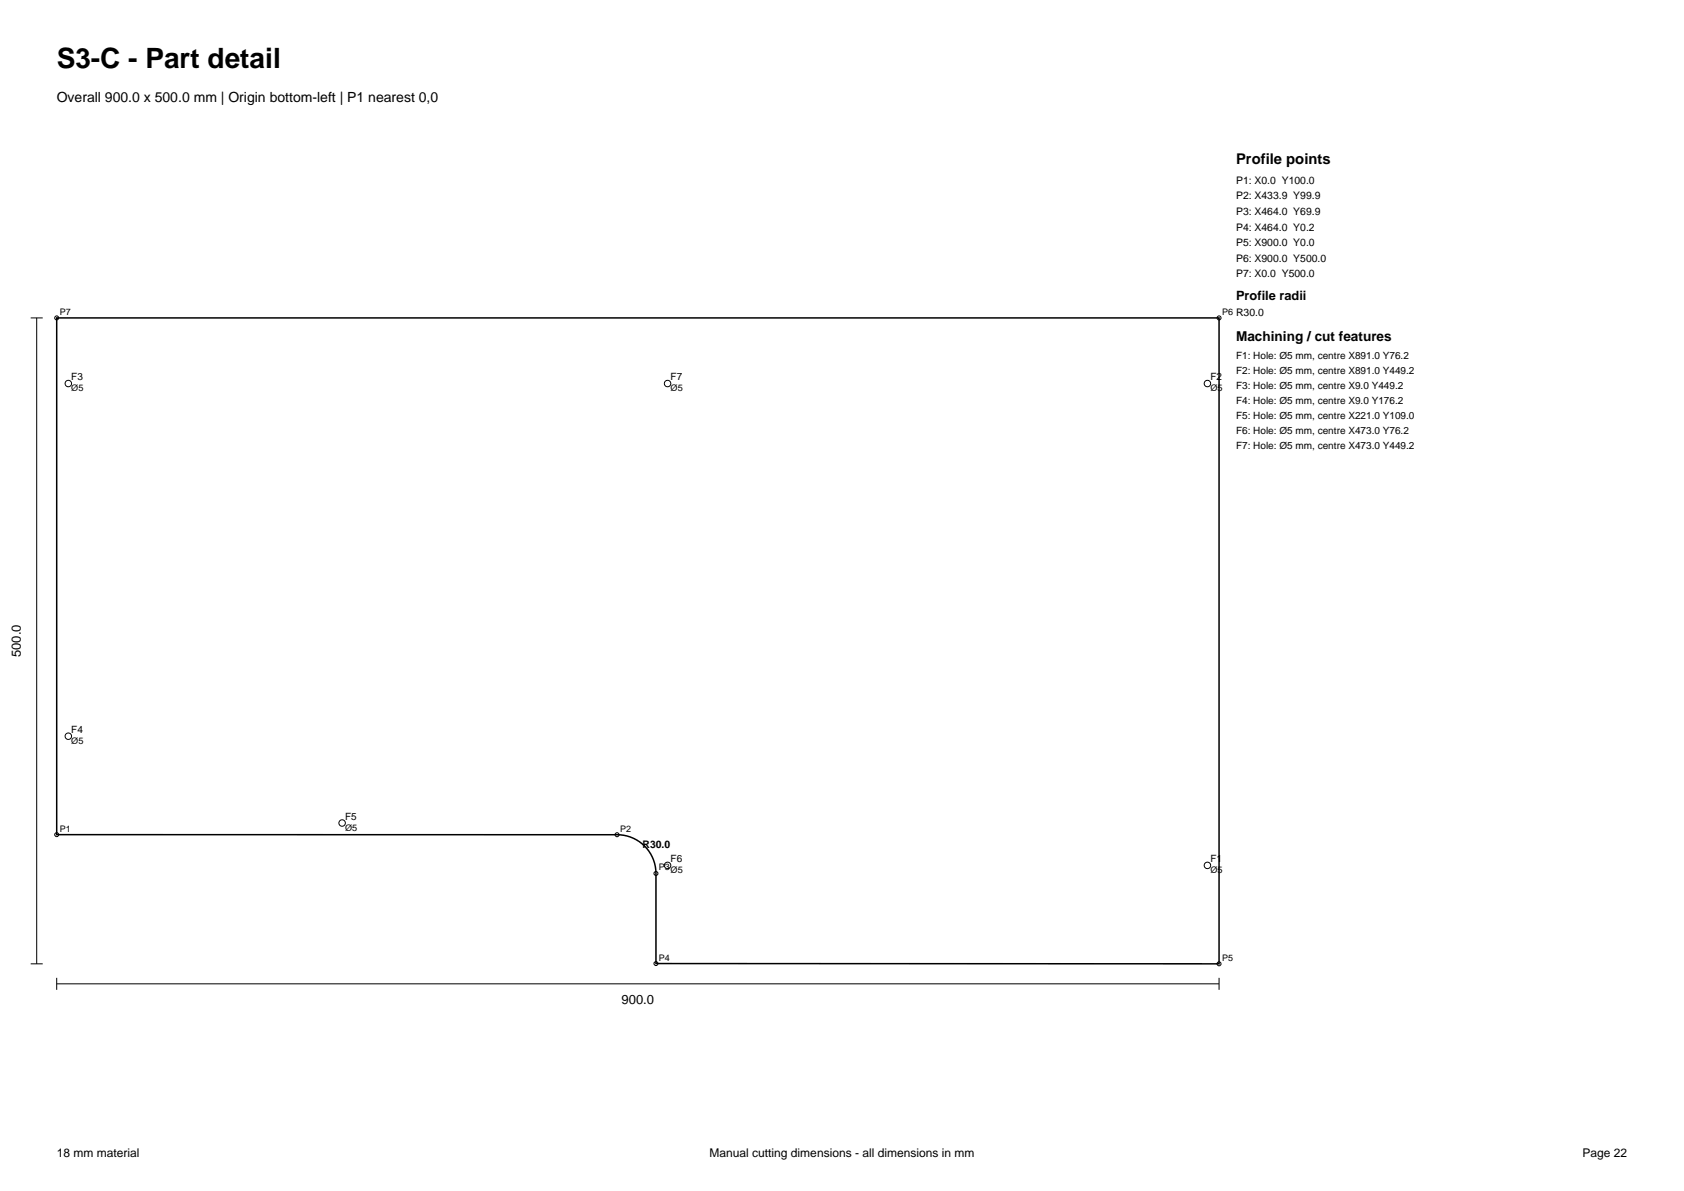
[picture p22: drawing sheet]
<svg xmlns="http://www.w3.org/2000/svg" width="297mm" height="210mm" viewBox="0 0 297 210" stroke-linecap="round" stroke-linejoin="round" font-family="sans-serif">
<defs><g id="words">
<text font-size="4.9" x="10" y="12">S3-C - Part detail</text>
<text font-size="2.6" x="218" y="29">Profile points</text>
<text font-size="2.5" x="10" y="18">Overall 900.0 x 500.0 mm | Origin bottom-left | P1 nearest 0,0</text>
<text font-size="2.4" x="218" y="60">Machining / cut features</text>
<g font-size="2.3">
<text x="218" y="52.8">Profile radii</text>
<text x="3.7" y="115.9" transform="rotate(-90 3.7 115.9)">500.0</text>
<text x="109.6" y="177">900.0</text>
</g>
<g font-size="2.1">
<text x="10" y="204">18 mm material</text>
<text x="125.2" y="204">Manual cutting dimensions - all dimensions in mm</text>
<text x="279.1" y="204">Page 22</text>
</g>
<g font-size="1.8">
<text x="218" y="32.4">P1: X0.0 Y100.0</text>
<text x="218" y="35.1">P2: X433.9 Y99.9</text>
<text x="218" y="37.9">P3: X464.0 Y69.9</text>
<text x="218" y="40.7">P4: X464.0 Y0.2</text>
<text x="218" y="43.4">P5: X900.0 Y0.0</text>
<text x="218" y="46.1">P6: X900.0 Y500.0</text>
<text x="218" y="48.9">P7: X0.0 Y500.0</text>
<text x="218" y="55.6">R30.0</text>
<text x="218" y="63.2">F1: Hole: Ø5 mm, centre X891.0 Y76.2</text>
<text x="218" y="65.9">F2: Hole: Ø5 mm, centre X891.0 Y449.2</text>
<text x="12.6" y="67.1">F3</text>
<text x="118.3" y="67.1">F7</text>
<text x="213.5" y="67.1">F2</text>
<text x="218" y="68.6">F3: Hole: Ø5 mm, centre X9.0 Y449.2</text>
<text x="218" y="71.2">F4: Hole: Ø5 mm, centre X9.0 Y176.2</text>
<text x="218" y="73.8">F5: Hole: Ø5 mm, centre X221.0 Y109.0</text>
<text x="218" y="76.5">F6: Hole: Ø5 mm, centre X473.0 Y76.2</text>
<text x="218" y="79.1">F7: Hole: Ø5 mm, centre X473.0 Y449.2</text>
<text x="12.6" y="129.3">F4</text>
<text x="60.9" y="144.6">F5</text>
<text x="113.3" y="149.5">R30.0</text>
<text x="118.3" y="152">F6</text>
<text x="213.5" y="152">F1</text>
</g>
<g font-size="1.6">
<text x="10.5" y="55.5">P7</text>
<text x="215.5" y="55.5">P6</text>
<text x="12.6" y="69">Ø5</text>
<text x="118.3" y="69">Ø5</text>
<text x="213.5" y="69">Ø5</text>
<text x="12.6" y="131.2">Ø5</text>
<text x="10.5" y="146.6">P1</text>
<text x="60.9" y="146.5">Ø5</text>
<text x="109.4" y="146.7">P2</text>
<text x="116.2" y="153.5">P3</text>
<text x="118.3" y="154">Ø5</text>
<text x="213.5" y="154">Ø5</text>
<text x="116.2" y="169.4">P4</text>
<text x="215.5" y="169.4">P5</text>
</g>
</g></defs>
<path d="M10 56.1h205v113.8h-99.3v-15.9a6.8 6.8 0 0 0-6.9-6.8h-98.8z" fill="none" stroke="#000" stroke-width=".26"/>
<g fill="none" stroke="#000" stroke-width=".18">
<path d="M5.4 56.1h2.1M6.5 56.1v113.8M5.4 169.9h2.1M10 173.5h205M10 172.4v2.1M215 172.4v2.1"/>
<circle cx="10" cy="56.1" r=".35"/>
<circle cx="215" cy="56.1" r=".35"/>
<circle cx="12.1" cy="67.6" r=".57"/>
<circle cx="117.7" cy="67.6" r=".57"/>
<circle cx="213" cy="67.6" r=".57"/>
<circle cx="12.1" cy="129.8" r=".57"/>
<circle cx="10" cy="147.2" r=".35"/>
<circle cx="60.3" cy="145.1" r=".57"/>
<circle cx="108.8" cy="147.2" r=".35"/>
<circle cx="115.7" cy="154" r=".35"/>
<circle cx="117.7" cy="152.6" r=".57"/>
<circle cx="213" cy="152.6" r=".57"/>
<circle cx="115.7" cy="169.9" r=".35"/>
<circle cx="215" cy="169.9" r=".35"/>
</g>
<use href="#words"/>
</svg>
